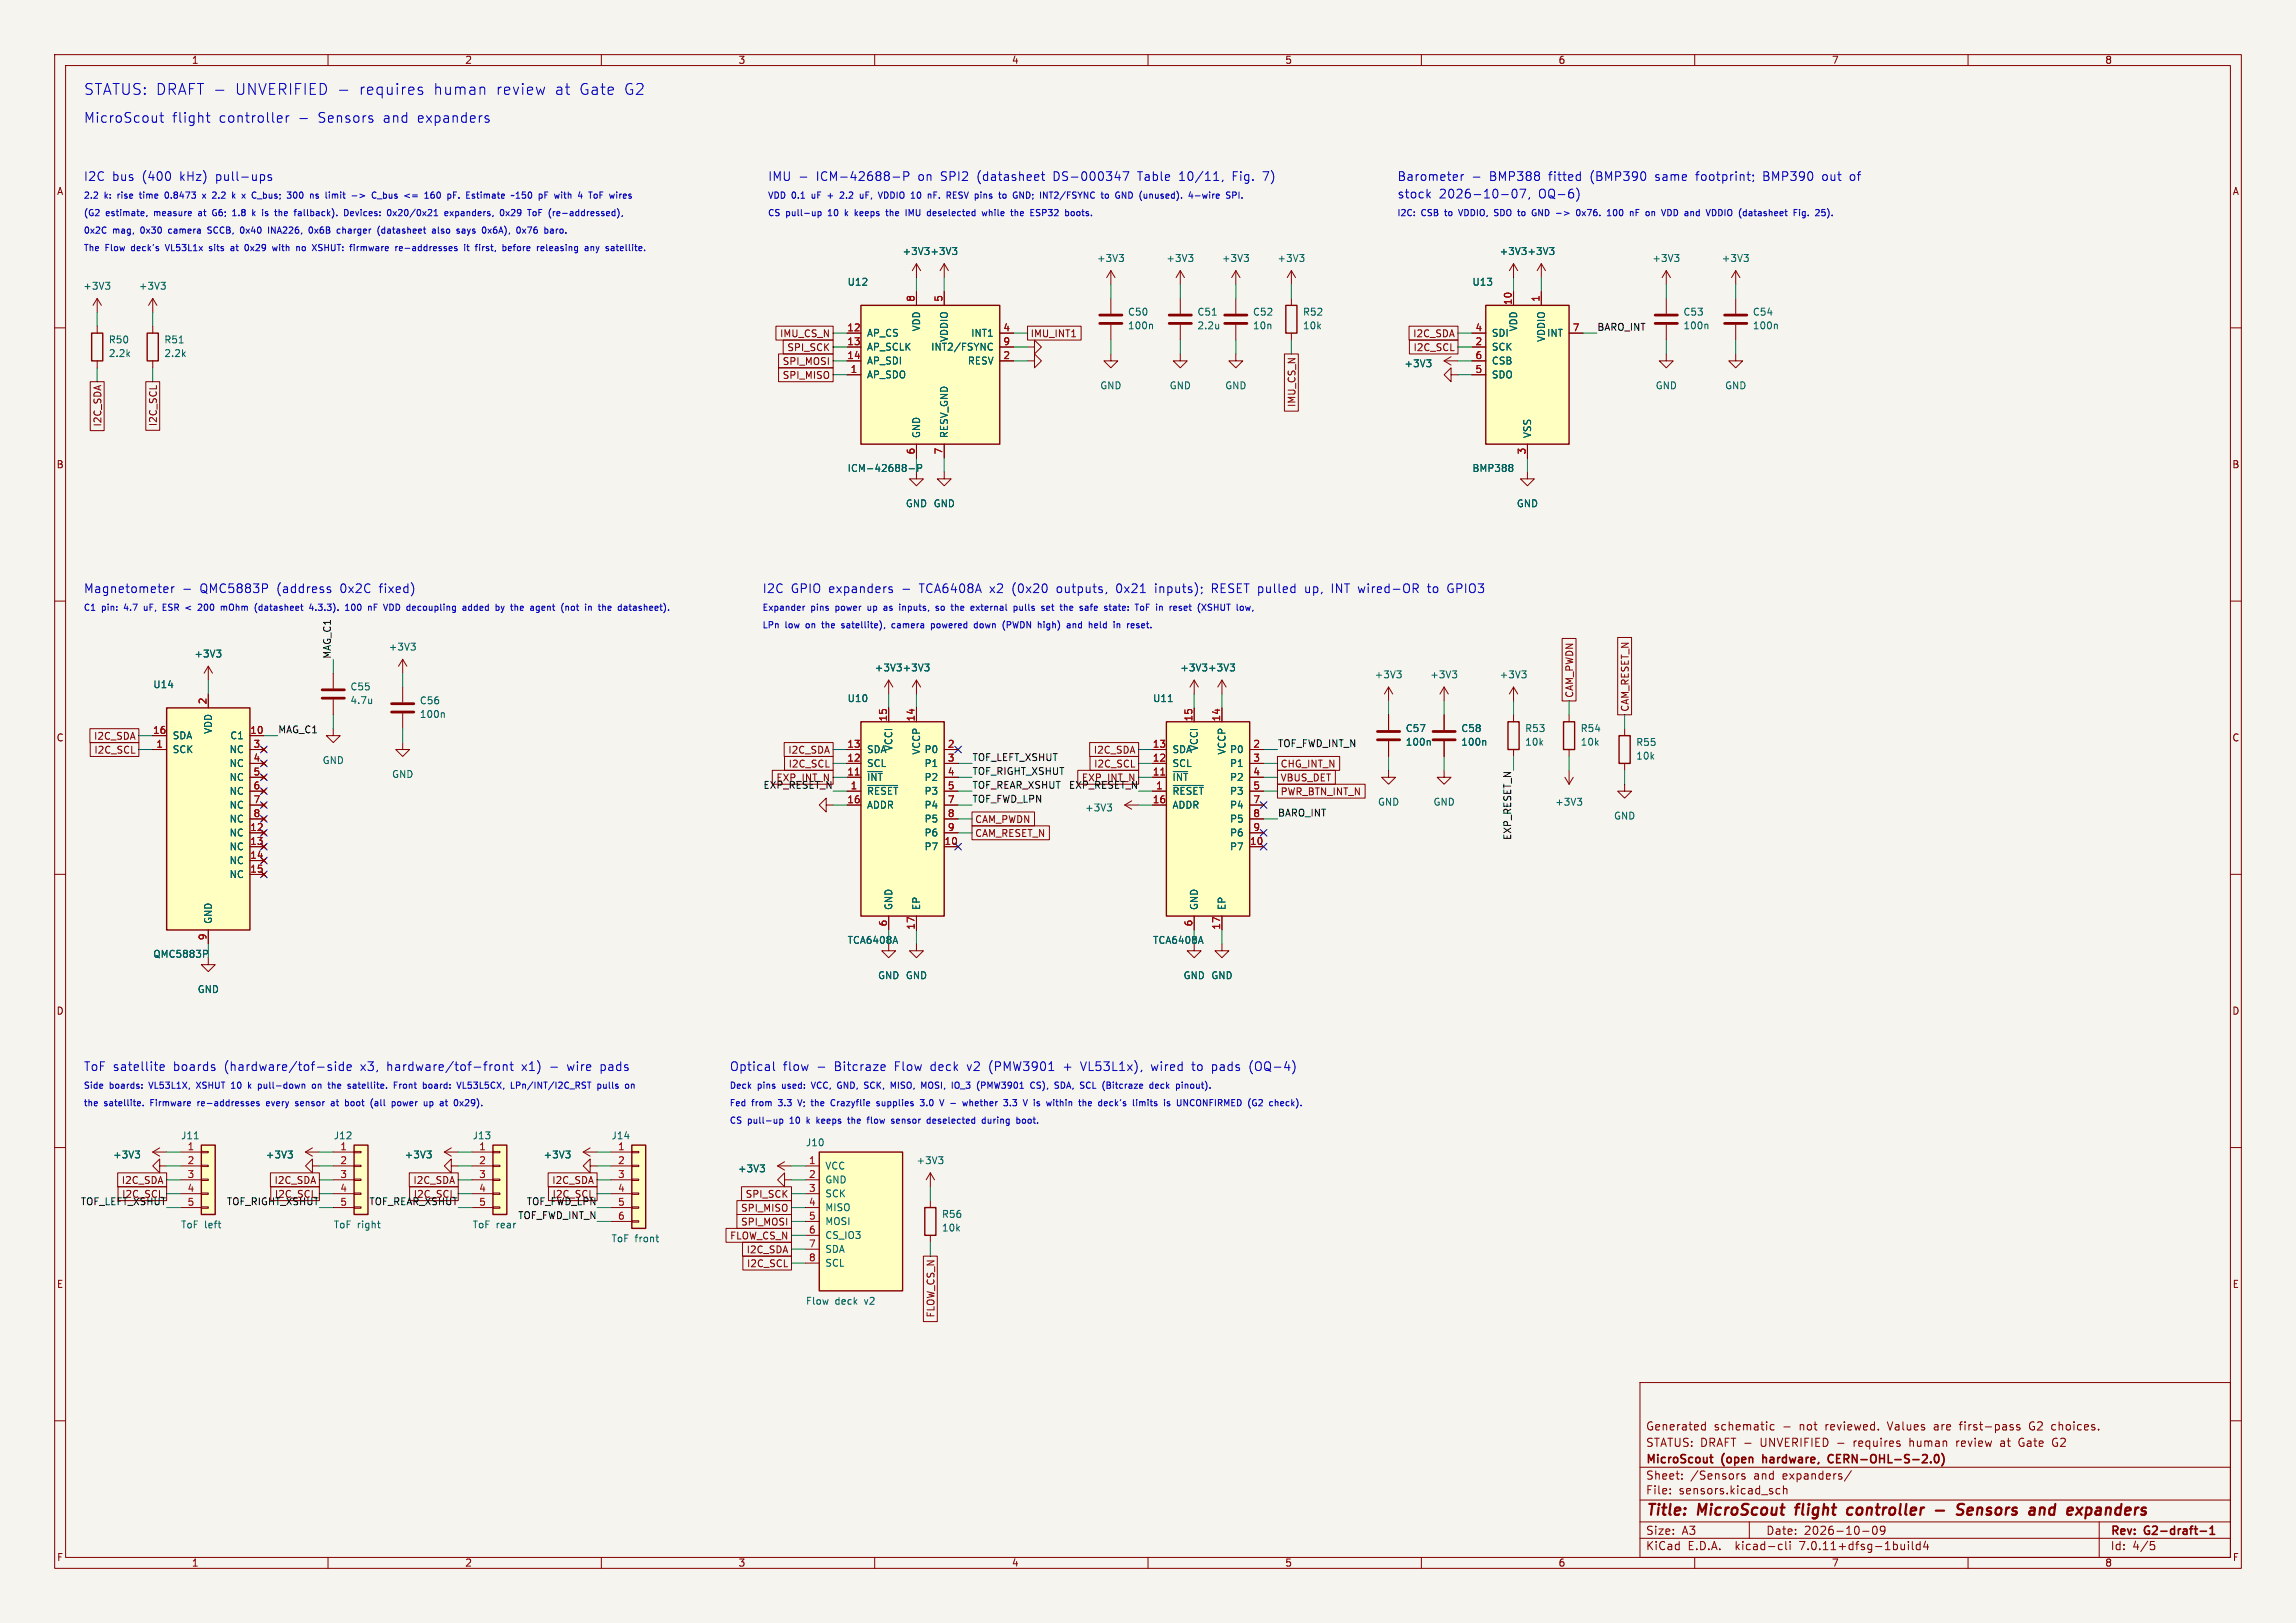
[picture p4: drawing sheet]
<svg xmlns="http://www.w3.org/2000/svg" width="420mm" height="297mm" viewBox="0 0 420 297" stroke-linecap="round" stroke-linejoin="round" font-family="sans-serif">
<defs><g id="words">
<g font-size="2.8" fill="#0000c2">
<text x="15.2" y="17.5">STATUS: DRAFT -</text>
<text x="43" y="17.5">UNVERIFIED -</text>
<text x="65.8" y="17.5">requires</text>
<text x="79.5" y="17.5">human</text>
<text x="91" y="17.5">review</text>
<text x="101.8" y="17.5">at</text>
<text x="106.3" y="17.5">Gate</text>
<text x="114.6" y="17.5">G2</text>
</g>
<g font-size="2.8" fill="#840000">
<text x="301" y="277.9">Title:</text>
<text x="310.6" y="277.9">MicroScout</text>
<text x="329.4" y="277.9">flight</text>
<text x="339.6" y="277.9">controller</text>
<text x="356.5" y="277.9">-</text>
<text x="361.3" y="277.9">Sensors</text>
<text x="375.3" y="277.9">and</text>
<text x="383.1" y="277.9">expanders</text>
</g>
<g font-size="2.5" fill="#0000c2">
<text x="15.2" y="22.6">MicroScout</text>
<text x="31.5" y="22.6">flight</text>
<text x="40" y="22.6">controller</text>
<text x="58.3" y="22.6">Sensors</text>
<text x="70.3" y="22.6">and</text>
<text x="76.7" y="22.6">expanders</text>
</g>
<g font-size="2.2" fill="#0000c2">
<text x="15.2" y="33.2">I2C</text>
<text x="20.5" y="33.2">bus</text>
<text x="26" y="33.2">(400</text>
<text x="33" y="33.2">kHz)</text>
<text x="39.7" y="33.2">pull-ups</text>
<text x="140.4" y="33.2">IMU -</text>
<text x="149.4" y="33.2">ICM-42688-P</text>
<text x="168.1" y="33.2">on</text>
<text x="172.3" y="33.2">SPI2</text>
<text x="179.1" y="33.2">(datasheet</text>
<text x="193.2" y="33.2">DS-000347</text>
<text x="208.8" y="33.2">Table</text>
<text x="216.5" y="33.2">10/11,</text>
<text x="226.4" y="33.2">Fig.</text>
<text x="232.1" y="33.2">7)</text>
<text x="255.5" y="33.2">Barometer</text>
<text x="272.5" y="33.2">BMP388</text>
<text x="283.4" y="33.2">fitted</text>
<text x="291.1" y="33.2">(BMP390</text>
<text x="303.1" y="33.2">same</text>
<text x="310.8" y="33.2">footprint;</text>
<text x="323.2" y="33.2">BMP390</text>
<text x="334.1" y="33.2">out</text>
<text x="339.3" y="33.2">of</text>
<text x="255.5" y="36.4">stock</text>
<text x="263.2" y="36.4">2026-10-07,</text>
<text x="281.5" y="36.4">OQ-6)</text>
<text x="15.2" y="108.7">Magnetometer</text>
<text x="36.6" y="108.7">QMC5883P</text>
<text x="50.8" y="108.7">(address</text>
<text x="62.5" y="108.7">0x2C</text>
<text x="69.8" y="108.7">fixed)</text>
<text x="139.4" y="108.7">I2C</text>
<text x="144.6" y="108.7">GPIO expanders</text>
<text x="165.1" y="108.7">-</text>
<text x="168.4" y="108.7">TCA6408A</text>
<text x="181.5" y="108.7">x2</text>
<text x="185.6" y="108.7">(0x20</text>
<text x="193.9" y="108.7">outputs,</text>
<text x="205" y="108.7">0x21</text>
<text x="212.2" y="108.7">inputs);</text>
<text x="222.7" y="108.7">RESET pulled</text>
<text x="240" y="108.7">up,</text>
<text x="245" y="108.7">INT wired-OR</text>
<text x="262.9" y="108.7">to</text>
<text x="266.6" y="108.7">GPIO3</text>
<text x="15.2" y="196.1">ToF satellite</text>
<text x="31.7" y="196.1">boards</text>
<text x="41.2" y="196.1">(hardware/tof-side</text>
<text x="66.2" y="196.1">x3,</text>
<text x="71.2" y="196.1">hardware/tof-front</text>
<text x="96" y="196.1">x1)</text>
<text x="101.2" y="196.1">-</text>
<text x="104.6" y="196.1">wire</text>
<text x="110.7" y="196.1">pads</text>
<text x="133.4" y="196.1">Optical</text>
<text x="143.2" y="196.1">flow</text>
<text x="152.8" y="196.1">Bitcraze</text>
<text x="163.9" y="196.1">Flow</text>
<text x="170.6" y="196.1">deck</text>
<text x="177.4" y="196.1">v2</text>
<text x="181.5" y="196.1">(PMW3901</text>
<text x="195.3" y="196.1">+</text>
<text x="198.6" y="196.1">VL53L1x),</text>
<text x="211.6" y="196.1">wired</text>
<text x="219.3" y="196.1">to</text>
<text x="223" y="196.1">pads</text>
<text x="230" y="196.1">(OQ-4)</text>
</g>
<g font-size="2.1" fill="#840000">
<text x="301" y="262">Generated</text>
<text x="313.5" y="262">schematic</text>
<text x="326.2" y="262">-</text>
<text x="329.3" y="262">not</text>
<text x="334.2" y="262">reviewed.</text>
<text x="345.8" y="262">Values</text>
<text x="354.4" y="262">are</text>
<text x="359.2" y="262">first-pass</text>
<text x="372.1" y="262">G2 choices.</text>
<text x="301" y="268.2">MicroScout</text>
<text x="301" y="265">STATUS: DRAFT -</text>
<text x="315" y="268.2">(open</text>
<text x="322.2" y="265">UNVERIFIED</text>
<text x="323.1" y="268.2">hardware,</text>
<text x="335.7" y="268.2">CERN-OHL-S-2.0)</text>
<text x="336.3" y="265">-</text>
<text x="339.5" y="265">requires</text>
<text x="349.9" y="265">human</text>
<text x="358.6" y="265">review</text>
<text x="366.8" y="265">at</text>
<text x="370.3" y="265">Gate</text>
<text x="376.6" y="265">G2</text>
<text x="301" y="273.7">File:</text>
<text x="301" y="271">Sheet:</text>
<text x="307.1" y="273.7">sensors.kicad_sch</text>
<text x="309.2" y="271">/Sensors</text>
<text x="320.9" y="271">and</text>
<text x="326.2" y="271">expanders/</text>
<text x="301" y="281.1">Size:</text>
<text x="307.6" y="281.1">A3</text>
<text x="323" y="281.1">Date:</text>
<text x="330" y="281.1">2026-10-09</text>
<text x="386" y="281.3">Rev:</text>
<text x="392.4" y="281.3">G2-draft-1</text>
<text x="301" y="283.9">KiCad</text>
<text x="308.7" y="283.9">E.D.A.</text>
<text x="317.6" y="283.9">kicad-cli</text>
<text x="329.5" y="283.9">7.0.11+dfsg-1build4</text>
<text x="386" y="283.9">Id:</text>
<text x="390.1" y="283.9">4/5</text>
</g>
<g font-size="1.8" fill="#840000">
<text x="35" y="11.9">1</text>
<text x="85" y="11.9">2</text>
<text x="135" y="11.9">3</text>
<text x="185" y="11.9">4</text>
<text x="235" y="11.9">5</text>
<text x="285" y="11.9">6</text>
<text x="335" y="11.9">7</text>
<text x="385" y="11.9">8</text>
<text x="10.3" y="35.9">A</text>
<text x="408.3" y="35.9">A</text>
<text x="142.6" y="61.9">IMU_CS_N</text>
<text x="143.9" y="64.5">SPI_SCK</text>
<text x="188.4" y="61.9">IMU_INT1</text>
<text x="258.4" y="61.9">I2C_SDA</text>
<text x="258.5" y="64.5">I2C_SCL</text>
<text x="143.1" y="67">SPI_MOSI</text>
<text x="143.1" y="69.5">SPI_MISO</text>
<text x="237.2" y="74.6" transform="rotate(-90 237.2 74.6)">IMU_CS_N</text>
<text x="18.7" y="78.1" transform="rotate(-90 18.7 78.1)">I2C_SDA</text>
<text x="28.9" y="78.1" transform="rotate(-90 28.9 78.1)">I2C_SCL</text>
<text x="10.3" y="85.9">B</text>
<text x="408.2" y="85.9">B</text>
<text x="288" y="127.8" transform="rotate(-90 288 127.8)">CAM_PWDN</text>
<text x="298.1" y="130.3" transform="rotate(-90 298.1 130.3)">CAM_RESET_N</text>
<text x="10.3" y="135.9">C</text>
<text x="17.1" y="135.6">I2C_SDA</text>
<text x="408.2" y="135.9">C</text>
<text x="17.2" y="138.1">I2C_SCL</text>
<text x="144.1" y="138.1">I2C_SDA</text>
<text x="144.2" y="140.7">I2C_SCL</text>
<text x="200" y="138.1">I2C_SDA</text>
<text x="200" y="140.7">I2C_SCL</text>
<text x="234.2" y="140.7">CHG_INT_N</text>
<text x="234.2" y="143.2">VBUS_DET</text>
<text x="234.2" y="145.7">PWR_BTN_INT_N</text>
<text x="178.3" y="153.4">CAM_RESET_N</text>
<text x="178.3" y="150.8">CAM_PWDN</text>
<text x="10.3" y="185.9">D</text>
<text x="408.2" y="185.9">D</text>
<text x="22.2" y="216.9">I2C_SDA</text>
<text x="50.1" y="216.9">I2C_SDA</text>
<text x="75.5" y="216.9">I2C_SDA</text>
<text x="100.9" y="216.9">I2C_SDA</text>
<text x="135.5" y="221.9">SPI_MISO</text>
<text x="136.3" y="219.4">SPI_SCK</text>
<text x="133.5" y="227">FLOW_CS_N</text>
<text x="135.5" y="224.5">SPI_MOSI</text>
<text x="136.5" y="229.6">I2C_SDA</text>
<text x="136.5" y="232.1">I2C_SCL</text>
<text x="10.3" y="235.9">E</text>
<text x="408.3" y="235.9">E</text>
<text x="171.1" y="241.2" transform="rotate(-90 171.1 241.2)">FLOW_CS_N</text>
<text x="10.3" y="285.9">F</text>
<text x="35" y="286.9">1</text>
<text x="85" y="286.9">2</text>
<text x="135" y="286.9">3</text>
<text x="185" y="286.9">4</text>
<text x="235" y="286.9">5</text>
<text x="285" y="286.9">6</text>
<text x="335" y="286.9">7</text>
<text x="385" y="286.9">8</text>
<text x="408.3" y="285.9">F</text>
</g>
<g font-size="1.8" fill="#006464">
<text x="165" y="46.9">+3V3 +3V3</text>
<text x="274.2" y="46.9">+3V3 +3V3</text>
<text x="15.1" y="53.2">+3V3</text>
<text x="25.3" y="53.2">+3V3</text>
<text x="154.9" y="52.5">U12</text>
<text x="200.6" y="48.1">+3V3</text>
<text x="213.3" y="48.1">+3V3</text>
<text x="223.4" y="48.1">+3V3</text>
<text x="233.6" y="48.1">+3V3</text>
<text x="269.3" y="52.5">U13</text>
<text x="302.2" y="48.1">+3V3</text>
<text x="314.9" y="48.1">+3V3</text>
<text x="206.2" y="58">C50</text>
<text x="218.9" y="58">C51</text>
<text x="229.1" y="58">C52</text>
<text x="238.2" y="58">R52</text>
<text x="307.8" y="58">C53</text>
<text x="320.5" y="58">C54</text>
<text x="19.8" y="65.5">2.2k</text>
<text x="19.8" y="63">R50</text>
<text x="30" y="65.5">2.2k</text>
<text x="30" y="63">R51</text>
<text x="158.5" y="61.8">AP_CS</text>
<text x="158.5" y="64.4">AP_SCLK</text>
<text x="168.5" y="60.7" transform="rotate(-90 168.5 60.7)">VDD</text>
<text x="170.2" y="64.4">INT2/FSYNC</text>
<text x="173.6" y="62.7" transform="rotate(-90 173.6 62.7)">VDDIO</text>
<text x="177.5" y="61.8">INT1</text>
<text x="206.2" y="60.5">100n</text>
<text x="218.9" y="60.5">2.2u</text>
<text x="229.1" y="60.5">10n</text>
<text x="238.2" y="60.5">10k</text>
<text x="272.8" y="64.4">SCK</text>
<text x="272.8" y="61.8">SDI</text>
<text x="277.7" y="60.7" transform="rotate(-90 277.7 60.7)">VDD</text>
<text x="282.8" y="62.7" transform="rotate(-90 282.8 62.7)">VDDIO</text>
<text x="282.9" y="61.8">INT</text>
<text x="307.8" y="60.5">100n</text>
<text x="320.5" y="60.5">100n</text>
<text x="158.5" y="69.4">AP_SDO</text>
<text x="158.5" y="66.9">AP_SDI</text>
<text x="176.9" y="66.9">RESV</text>
<text x="201.2" y="71.4">GND</text>
<text x="213.9" y="71.4">GND</text>
<text x="224" y="71.4">GND</text>
<text x="256.8" y="67.4">+3V3</text>
<text x="272.8" y="69.4">SDO</text>
<text x="272.8" y="66.9">CSB</text>
<text x="302.8" y="71.4">GND</text>
<text x="315.5" y="71.4">GND</text>
<text x="168.5" y="80.3" transform="rotate(-90 168.5 80.3)">GND</text>
<text x="173.6" y="80.3" transform="rotate(-90 173.6 80.3)">RESV_GND</text>
<text x="280.3" y="80.3" transform="rotate(-90 280.3 80.3)">VSS</text>
<text x="154.9" y="86.6">ICM-42688-P</text>
<text x="269.3" y="86.6">BMP388</text>
<text x="165.6" y="93">GND GND</text>
<text x="277.4" y="93">GND</text>
<text x="71" y="119.3">+3V3</text>
<text x="35.5" y="120.5">+3V3</text>
<text x="159.9" y="123.1">+3V3 +3V3</text>
<text x="215.8" y="123.1">+3V3 +3V3</text>
<text x="251.4" y="124.3">+3V3</text>
<text x="261.5" y="124.3">+3V3</text>
<text x="274.2" y="124.3">+3V3</text>
<text x="27.9" y="126.1">U14</text>
<text x="64" y="126.5">C55</text>
<text x="64" y="129">4.7u</text>
<text x="76.7" y="131.6">100n</text>
<text x="76.7" y="129.1">C56</text>
<text x="154.9" y="128.7">U10</text>
<text x="210.8" y="128.7">U11</text>
<text x="31.5" y="135.5">SDA</text>
<text x="39" y="134.4" transform="rotate(-90 39 134.4)">VDD</text>
<text x="42" y="135.5">C1</text>
<text x="163.4" y="137.5" transform="rotate(-90 163.4 137.5)">VCCI</text>
<text x="219.3" y="137.5" transform="rotate(-90 219.3 137.5)">VCCI</text>
<text x="257" y="134.2">C57</text>
<text x="257" y="136.7">100n</text>
<text x="267.2" y="134.2">C58</text>
<text x="267.2" y="136.7">100n</text>
<text x="278.9" y="134.2">R53</text>
<text x="278.9" y="136.7">10k</text>
<text x="289" y="134.2">R54</text>
<text x="289" y="136.7">10k</text>
<text x="299.2" y="136.7">R55</text>
<text x="31.5" y="138">SCK</text>
<text x="41.9" y="138">NC</text>
<text x="41.9" y="140.6">NC</text>
<text x="41.9" y="143.1">NC</text>
<text x="58.9" y="140">GND</text>
<text x="71.6" y="142.6">GND</text>
<text x="158.5" y="143.1">~{INT}</text>
<text x="158.5" y="140.6">SCL</text>
<text x="158.5" y="138">SDA</text>
<text x="168.5" y="138.2" transform="rotate(-90 168.5 138.2)">VCCP</text>
<text x="169" y="138">P0</text>
<text x="169" y="140.6">P1</text>
<text x="169" y="143.1">P2</text>
<text x="214.4" y="143.1">~{INT}</text>
<text x="214.4" y="140.6">SCL</text>
<text x="214.4" y="138">SDA</text>
<text x="224.4" y="138.2" transform="rotate(-90 224.4 138.2)">VCCP</text>
<text x="224.9" y="138">P0</text>
<text x="224.9" y="140.6">P1</text>
<text x="224.9" y="143.1">P2</text>
<text x="299.2" y="139.2">10k</text>
<text x="41.9" y="145.6">NC</text>
<text x="41.9" y="148.2">NC</text>
<text x="158.5" y="145.6">~{RESET}</text>
<text x="158.5" y="148.2">ADDR</text>
<text x="169" y="145.6">P3</text>
<text x="169" y="148.2">P4</text>
<text x="198.4" y="148.7">+3V3</text>
<text x="214.4" y="145.6">~{RESET}</text>
<text x="214.4" y="148.2">ADDR</text>
<text x="224.9" y="145.6">P3</text>
<text x="224.9" y="148.2">P4</text>
<text x="252" y="147.6">GND</text>
<text x="262.1" y="147.6">GND</text>
<text x="284.4" y="147.6">+3V3</text>
<text x="41.9" y="153.3">NC</text>
<text x="41.9" y="155.8">NC</text>
<text x="41.9" y="150.7">NC</text>
<text x="169" y="155.8">P7</text>
<text x="169" y="150.7">P5</text>
<text x="169" y="153.3">P6</text>
<text x="224.9" y="155.8">P7</text>
<text x="224.9" y="150.7">P5</text>
<text x="224.9" y="153.3">P6</text>
<text x="295.1" y="150.2">GND</text>
<text x="41.9" y="158.3">NC</text>
<text x="41.9" y="160.9">NC</text>
<text x="163.4" y="166.6" transform="rotate(-90 163.4 166.6)">GND</text>
<text x="168.5" y="166.6" transform="rotate(-90 168.5 166.6)">EP</text>
<text x="219.3" y="166.6" transform="rotate(-90 219.3 166.6)">GND</text>
<text x="224.4" y="166.6" transform="rotate(-90 224.4 166.6)">EP</text>
<text x="39" y="169.2" transform="rotate(-90 39 169.2)">GND</text>
<text x="154.9" y="172.9">TCA6408A</text>
<text x="210.8" y="172.9">TCA6408A</text>
<text x="27.9" y="175.5">QMC5883P</text>
<text x="160.5" y="179.4">GND GND</text>
<text x="216.4" y="179.4">GND GND</text>
<text x="36.1" y="181.9">GND</text>
<text x="33" y="208.7">J11</text>
<text x="61" y="208.7">J12</text>
<text x="86.4" y="208.7">J13</text>
<text x="111.8" y="208.7">J14</text>
<text x="147.3" y="210">J10</text>
<text x="20.6" y="212.2">+3V3</text>
<text x="48.5" y="212.2">+3V3</text>
<text x="73.9" y="212.2">+3V3</text>
<text x="99.3" y="212.2">+3V3</text>
<text x="134.9" y="214.7">+3V3</text>
<text x="150.9" y="214.2">VCC</text>
<text x="167.5" y="213.2">+3V3</text>
<text x="150.9" y="216.8">GND</text>
<text x="150.9" y="219.3">SCK</text>
<text x="150.9" y="221.8">MISO</text>
<text x="33" y="225">ToF left</text>
<text x="61" y="225">ToF right</text>
<text x="86.4" y="225">ToF rear</text>
<text x="111.8" y="227.5">ToF front</text>
<text x="150.9" y="224.4">MOSI</text>
<text x="150.9" y="226.9">CS_IO3</text>
<text x="172.2" y="225.6">10k</text>
<text x="172.2" y="223.1">R56</text>
<text x="150.9" y="229.5">SDA</text>
<text x="150.9" y="232">SCL</text>
<text x="147.3" y="239">Flow</text>
<text x="152.7" y="239">deck</text>
<text x="158.3" y="239">v2</text>
</g>
<g font-size="1.8" fill="#a90000">
<text x="167.4" y="55.3" transform="rotate(-90 167.4 55.3)">8</text>
<text x="172.5" y="55.3" transform="rotate(-90 172.5 55.3)">5</text>
<text x="276.6" y="55.9" transform="rotate(-90 276.6 55.9)">10</text>
<text x="281.7" y="55.3" transform="rotate(-90 281.7 55.3)">1</text>
<text x="154.9" y="60.7">12</text>
<text x="154.9" y="63.2">13</text>
<text x="154.9" y="65.8">14</text>
<text x="183.4" y="65.8">2</text>
<text x="183.4" y="60.7">4</text>
<text x="183.4" y="63.2">9</text>
<text x="269.8" y="63.2">2</text>
<text x="269.8" y="60.7">4</text>
<text x="269.8" y="65.8">6</text>
<text x="287.6" y="60.7">7</text>
<text x="155.5" y="68.3">1</text>
<text x="269.8" y="68.3">5</text>
<text x="167.4" y="83.3" transform="rotate(-90 167.4 83.3)">6</text>
<text x="172.5" y="83.3" transform="rotate(-90 172.5 83.3)">7</text>
<text x="279.1" y="83.3" transform="rotate(-90 279.1 83.3)">3</text>
<text x="37.8" y="129" transform="rotate(-90 37.8 129)">2</text>
<text x="27.9" y="134.4">16</text>
<text x="28.5" y="136.9">1</text>
<text x="45.7" y="134.4">10</text>
<text x="46.3" y="136.9">3</text>
<text x="154.9" y="136.9">13</text>
<text x="162.3" y="132.1" transform="rotate(-90 162.3 132.1)">15</text>
<text x="167.4" y="132.1" transform="rotate(-90 167.4 132.1)">14</text>
<text x="173.3" y="136.9">2</text>
<text x="210.8" y="136.9">13</text>
<text x="218.2" y="132.1" transform="rotate(-90 218.2 132.1)">15</text>
<text x="223.3" y="132.1" transform="rotate(-90 223.3 132.1)">14</text>
<text x="229.2" y="136.9">2</text>
<text x="46.3" y="139.4">4</text>
<text x="46.3" y="142">5</text>
<text x="154.9" y="142">11</text>
<text x="154.9" y="139.4">12</text>
<text x="173.3" y="139.4">3</text>
<text x="173.3" y="142">4</text>
<text x="210.8" y="142">11</text>
<text x="210.8" y="139.4">12</text>
<text x="229.2" y="139.4">3</text>
<text x="229.2" y="142">4</text>
<text x="46.3" y="144.5">6</text>
<text x="46.3" y="147.1">7</text>
<text x="46.3" y="149.6">8</text>
<text x="154.9" y="147.1">16</text>
<text x="155.5" y="144.5">1</text>
<text x="173.3" y="144.5">5</text>
<text x="173.3" y="147.1">7</text>
<text x="173.3" y="149.6">8</text>
<text x="210.8" y="147.1">16</text>
<text x="211.4" y="144.5">1</text>
<text x="229.2" y="144.5">5</text>
<text x="229.2" y="147.1">7</text>
<text x="229.2" y="149.6">8</text>
<text x="45.7" y="152.1">12</text>
<text x="45.7" y="154.7">13</text>
<text x="172.7" y="154.7">10</text>
<text x="173.3" y="152.1">9</text>
<text x="228.6" y="154.7">10</text>
<text x="229.2" y="152.1">9</text>
<text x="45.7" y="157.2">14</text>
<text x="45.7" y="159.8">15</text>
<text x="37.8" y="172.2" transform="rotate(-90 37.8 172.2)">9</text>
<text x="162.3" y="169.6" transform="rotate(-90 162.3 169.6)">6</text>
<text x="167.4" y="170.2" transform="rotate(-90 167.4 170.2)">17</text>
<text x="218.2" y="169.6" transform="rotate(-90 218.2 169.6)">6</text>
<text x="223.3" y="170.2" transform="rotate(-90 223.3 170.2)">17</text>
<text x="34.2" y="210.6">1</text>
<text x="34.2" y="213.1">2</text>
<text x="34.2" y="215.6">3</text>
<text x="62.2" y="210.6">1</text>
<text x="62.2" y="213.1">2</text>
<text x="62.2" y="215.6">3</text>
<text x="87.6" y="210.6">1</text>
<text x="87.6" y="213.1">2</text>
<text x="87.6" y="215.6">3</text>
<text x="113" y="210.6">1</text>
<text x="113" y="213.1">2</text>
<text x="113" y="215.6">3</text>
<text x="147.9" y="213.1">1</text>
<text x="147.9" y="215.6">2</text>
<text x="34.2" y="218.2">4</text>
<text x="34.2" y="220.7">5</text>
<text x="62.2" y="218.2">4</text>
<text x="62.2" y="220.7">5</text>
<text x="87.6" y="218.2">4</text>
<text x="87.6" y="220.7">5</text>
<text x="113" y="218.2">4</text>
<text x="113" y="220.7">5</text>
<text x="147.9" y="218.2">3</text>
<text x="147.9" y="220.7">4</text>
<text x="113" y="223.3">6</text>
<text x="147.9" y="223.3">5</text>
<text x="147.9" y="225.8">6</text>
<text x="147.9" y="228.3">7</text>
<text x="147.9" y="230.9">8</text>
</g>
<g font-size="1.8" fill="#0f0f0f">
<text x="292.1" y="60.6">BARO_INT</text>
<text x="60.6" y="120.7" transform="rotate(-90 60.6 120.7)">MAG_C1</text>
<text x="50.8" y="134.3">MAG_C1</text>
<text x="233.7" y="136.8">TOF_FWD_INT_N</text>
<text x="141.9" y="143.2">EXP_INT_N</text>
<text x="177.8" y="139.4">TOF_LEFT_XSHUT</text>
<text x="177.8" y="141.9">TOF_RIGHT_XSHUT</text>
<text x="197.8" y="143.2">EXP_INT_N</text>
<text x="139.6" y="144.4">EXP_RESET_N</text>
<text x="177.8" y="144.4">TOF_REAR_XSHUT EXP_RESET_N</text>
<text x="177.8" y="147">TOF_FWD_LPN</text>
<text x="233.7" y="149.5">BARO_INT</text>
<text x="276.5" y="153.8" transform="rotate(-90 276.5 153.8)">EXP_RESET_N</text>
<text x="14.7" y="220.6">TOF_LEFT_XSHUT</text>
<text x="22.2" y="219.4">I2C_SCL</text>
<text x="41.4" y="220.6">TOF_RIGHT_XSHUT</text>
<text x="50.2" y="219.4">I2C_SCL</text>
<text x="67.5" y="220.6">TOF_REAR_XSHUT</text>
<text x="75.6" y="219.4">I2C_SCL</text>
<text x="96.3" y="220.6">TOF_FWD_LPN</text>
<text x="101" y="219.4">I2C_SCL</text>
<text x="94.7" y="223.2">TOF_FWD_INT_N</text>
</g>
<g font-size="1.6" fill="#0000c2">
<text x="15.2" y="36.4">2.2</text>
<text x="15.2" y="39.6">(G2</text>
<text x="19.1" y="36.4">k:</text>
<text x="19.4" y="39.6">estimate,</text>
<text x="21.7" y="36.4">rise</text>
<text x="25.9" y="36.4">time</text>
<text x="28.3" y="39.6">measure</text>
<text x="30.8" y="36.4">0.8473</text>
<text x="36.7" y="39.6">at</text>
<text x="37.9" y="36.4">x</text>
<text x="39.5" y="39.6">G6;</text>
<text x="39.9" y="36.4">2.2</text>
<text x="43.4" y="39.6">1.8</text>
<text x="43.8" y="36.4">k</text>
<text x="45.8" y="36.4">x</text>
<text x="47.2" y="39.6">k</text>
<text x="47.8" y="36.4">C_bus;</text>
<text x="49.2" y="39.6">is</text>
<text x="51.8" y="39.6">the</text>
<text x="54.5" y="36.4">300</text>
<text x="55.6" y="39.6">fallback).</text>
<text x="58.9" y="36.4">ns</text>
<text x="62" y="36.4">limit</text>
<text x="64.9" y="39.6">Devices:</text>
<text x="67" y="36.4">-&gt;</text>
<text x="70.9" y="36.4">C_bus</text>
<text x="73" y="39.6">0x20/0x21</text>
<text x="77.1" y="36.4">&lt;=</text>
<text x="81" y="36.4">160</text>
<text x="83.8" y="39.6">expanders,</text>
<text x="85.4" y="36.4">pF.</text>
<text x="89.1" y="36.4">Estimate</text>
<text x="94.1" y="39.6">0x29</text>
<text x="97.6" y="36.4">~150</text>
<text x="99.5" y="39.6">ToF</text>
<text x="102.8" y="36.4">pF</text>
<text x="103.5" y="39.6">(re-addressed),</text>
<text x="105.9" y="36.4">with</text>
<text x="110.5" y="36.4">4</text>
<text x="112.7" y="36.4">ToF</text>
<text x="140.4" y="39.6">CS</text>
<text x="140.4" y="36.4">VDD 0.1</text>
<text x="143.7" y="39.6">pull-up</text>
<text x="148.6" y="36.4">uF</text>
<text x="151.6" y="39.6">10</text>
<text x="151.8" y="36.4">+</text>
<text x="154.3" y="36.4">2.2</text>
<text x="154.9" y="39.6">k</text>
<text x="157" y="39.6">keeps</text>
<text x="158.1" y="36.4">uF,</text>
<text x="161.8" y="36.4">VDDIO 10</text>
<text x="162.9" y="39.6">the</text>
<text x="166.7" y="39.6">IMU</text>
<text x="170.9" y="39.6">deselected</text>
<text x="171.2" y="36.4">nF.</text>
<text x="174.9" y="36.4">RESV pins</text>
<text x="181.2" y="39.6">while</text>
<text x="185" y="36.4">to</text>
<text x="186.7" y="39.6">the</text>
<text x="187.8" y="36.4">GND;</text>
<text x="190.5" y="39.6">ESP32</text>
<text x="192.9" y="36.4">INT2/FSYNC</text>
<text x="197.1" y="39.6">boots.</text>
<text x="204.4" y="36.4">to</text>
<text x="207.2" y="36.4">GND (unused).</text>
<text x="221" y="36.4">4-wire</text>
<text x="255.5" y="39.6">I2C:</text>
<text x="260" y="39.6">CSB</text>
<text x="264.5" y="39.6">to</text>
<text x="267.3" y="39.6">VDDIO,</text>
<text x="274" y="39.6">SDO to</text>
<text x="281.3" y="39.6">GND -&gt;</text>
<text x="289.9" y="39.6">0x76.</text>
<text x="295.7" y="39.6">100</text>
<text x="300.1" y="39.6">nF</text>
<text x="303.3" y="39.6">on</text>
<text x="306.4" y="39.6">VDD and</text>
<text x="315.1" y="39.6">VDDIO (datasheet</text>
<text x="331.4" y="39.6">Fig.</text>
<text x="15.2" y="42.8">0x2C</text>
<text x="15.2" y="46">The</text>
<text x="19.2" y="46">Flow</text>
<text x="20.6" y="42.8">mag,</text>
<text x="24.2" y="46">deck's</text>
<text x="25.9" y="42.8">0x30</text>
<text x="30.7" y="46">VL53L1x</text>
<text x="31.2" y="42.8">camera</text>
<text x="38.6" y="42.8">SCCB,</text>
<text x="38.9" y="46">sits</text>
<text x="43" y="46">at</text>
<text x="44.8" y="42.8">0x40</text>
<text x="45.8" y="46">0x29</text>
<text x="50.1" y="42.8">INA226,</text>
<text x="51.2" y="46">with</text>
<text x="55.7" y="46">no</text>
<text x="57.8" y="42.8">0x6B</text>
<text x="58.9" y="46">XSHUT:</text>
<text x="63.2" y="42.8">charger</text>
<text x="66" y="46">firmware</text>
<text x="70.8" y="42.8">(datasheet</text>
<text x="74.5" y="46">re-addresses</text>
<text x="81" y="42.8">also</text>
<text x="85.8" y="42.8">says</text>
<text x="87.4" y="46">it</text>
<text x="89.7" y="46">first,</text>
<text x="90.6" y="42.8">0x6A),</text>
<text x="94.8" y="46">before</text>
<text x="97.2" y="42.8">0x76</text>
<text x="101.3" y="46">releasing</text>
<text x="102.5" y="42.8">baro.</text>
<text x="110.3" y="46">any</text>
<text x="114.4" y="46">satellite.</text>
<text x="15.2" y="111.8">C1</text>
<text x="18.6" y="111.8">pin:</text>
<text x="22.9" y="111.8">4.7</text>
<text x="26.7" y="111.8">uF,</text>
<text x="30.4" y="111.8">ESR &lt;</text>
<text x="37.3" y="111.8">200</text>
<text x="41.7" y="111.8">mOhm</text>
<text x="48.1" y="111.8">(datasheet</text>
<text x="58.4" y="111.8">4.3.3).</text>
<text x="65.2" y="111.8">100</text>
<text x="69.5" y="111.8">nF</text>
<text x="72.7" y="111.8">VDD decoupling</text>
<text x="87.5" y="111.8">added</text>
<text x="93.8" y="111.8">by</text>
<text x="96.8" y="111.8">the</text>
<text x="100.6" y="111.8">agent</text>
<text x="106.5" y="111.8">(not</text>
<text x="111.1" y="111.8">in</text>
<text x="113.8" y="111.8">the</text>
<text x="117.5" y="111.8">datasheet).</text>
<text x="139.4" y="111.8">Expander</text>
<text x="148.3" y="111.8">pins</text>
<text x="153" y="111.8">power</text>
<text x="159.1" y="111.8">up</text>
<text x="162.3" y="111.8">as</text>
<text x="165.3" y="111.8">inputs,</text>
<text x="172.3" y="111.8">so</text>
<text x="175.3" y="111.8">the</text>
<text x="179.1" y="111.8">external</text>
<text x="187.2" y="111.8">pulls</text>
<text x="192.5" y="111.8">set</text>
<text x="196.2" y="111.8">the</text>
<text x="200" y="111.8">safe</text>
<text x="204.7" y="111.8">state:</text>
<text x="210.6" y="111.8">ToF</text>
<text x="214.6" y="111.8">in</text>
<text x="217.3" y="111.8">reset</text>
<text x="222.7" y="111.8">(XSHUT</text>
<text x="139.4" y="115.1">LPn</text>
<text x="143.6" y="115.1">low</text>
<text x="147.6" y="115.1">on</text>
<text x="150.8" y="115.1">the</text>
<text x="154.5" y="115.1">satellite),</text>
<text x="164" y="115.1">camera</text>
<text x="171.4" y="115.1">powered</text>
<text x="179.5" y="115.1">down</text>
<text x="184.9" y="115.1">(PWDN</text>
<text x="191.6" y="115.1">high)</text>
<text x="197.1" y="115.1">and</text>
<text x="201.4" y="115.1">held</text>
<text x="206.1" y="115.1">in</text>
<text x="208.8" y="115.1">reset.</text>
<text x="15.2" y="202.5">the</text>
<text x="15.2" y="199.3">Side</text>
<text x="19" y="202.5">satellite.</text>
<text x="20" y="199.3">boards:</text>
<text x="27.5" y="199.3">VL53L1X,</text>
<text x="27.7" y="202.5">Firmware</text>
<text x="36.3" y="199.3">XSHUT</text>
<text x="36.5" y="202.5">re-addresses</text>
<text x="42.9" y="199.3">10</text>
<text x="46.2" y="199.3">k</text>
<text x="48.3" y="199.3">pull-down</text>
<text x="49.3" y="202.5">every</text>
<text x="54.9" y="202.5">sensor</text>
<text x="58.4" y="199.3">on</text>
<text x="61.6" y="199.3">the</text>
<text x="61.6" y="202.5">at</text>
<text x="64.4" y="202.5">boot</text>
<text x="65.4" y="199.3">satellite.</text>
<text x="69.3" y="202.5">(all</text>
<text x="73.4" y="202.5">power</text>
<text x="74" y="199.3">Front</text>
<text x="79.5" y="202.5">up</text>
<text x="79.6" y="199.3">board:</text>
<text x="82.7" y="202.5">at</text>
<text x="85.5" y="202.5">0x29).</text>
<text x="86.1" y="199.3">VL53L5CX,</text>
<text x="96.1" y="199.3">LPn/INT/I2C_RST</text>
<text x="112.2" y="199.3">pulls</text>
<text x="133.4" y="199.3">Deck</text>
<text x="133.4" y="202.5">Fed</text>
<text x="137.5" y="202.5">from</text>
<text x="138.6" y="199.3">pins</text>
<text x="142.6" y="202.5">3.3</text>
<text x="143.2" y="199.3">used:</text>
<text x="146.4" y="202.5">V;</text>
<text x="148.9" y="199.3">VCC, GND,</text>
<text x="149" y="202.5">the</text>
<text x="152.8" y="202.5">Crazyflie</text>
<text x="159" y="199.3">SCK,</text>
<text x="161.4" y="202.5">supplies</text>
<text x="164" y="199.3">MISO,</text>
<text x="169.7" y="202.5">3.0</text>
<text x="169.8" y="199.3">MOSI,</text>
<text x="173.5" y="202.5">V -</text>
<text x="175.6" y="199.3">IO_3</text>
<text x="178.1" y="202.5">whether</text>
<text x="180.5" y="199.3">(PMW3901</text>
<text x="185.8" y="202.5">3.3</text>
<text x="189.7" y="202.5">V is</text>
<text x="190.5" y="199.3">CS),</text>
<text x="194.4" y="202.5">within</text>
<text x="195.2" y="199.3">SDA,</text>
<text x="200" y="199.3">SCL</text>
<text x="200.5" y="202.5">the</text>
<text x="204.3" y="202.5">deck's</text>
<text x="204.3" y="199.3">(Bitcraze</text>
<text x="210.8" y="202.5">limits</text>
<text x="213.2" y="199.3">deck</text>
<text x="216.7" y="202.5">is</text>
<text x="218.2" y="199.3">pinout).</text>
<text x="219.3" y="202.5">UNCONFIRMED</text>
<text x="232.6" y="202.5">(G2</text>
<text x="236.7" y="202.5">check).</text>
<text x="133.4" y="205.7">CS</text>
<text x="136.7" y="205.7">pull-up</text>
<text x="144.6" y="205.7">10</text>
<text x="147.9" y="205.7">k</text>
<text x="150" y="205.7">keeps</text>
<text x="155.9" y="205.7">the</text>
<text x="159.7" y="205.7">flow</text>
<text x="164.3" y="205.7">sensor</text>
<text x="171.1" y="205.7">deselected</text>
<text x="181.4" y="205.7">during</text>
<text x="187.9" y="205.7">boot.</text>
</g>
</g></defs>
<path d="M0 0h420v297h-420z" fill="#f5f4ef" stroke="#f5f4ef" stroke-width=".18"/>
<g fill="none" stroke="#840000" stroke-width=".18">
<path d="M10 10h400v277h-400zM12 12h396v273h-396zM60 10v2M110 10v2M160 10v2M210 10v2M260 10v2M310 10v2M360 10v2M10 60h2M17.8 54.6l-.8 1.3M17.8 54.6v2.6"/>
<path d="M17.8 59.7v1.3M17.8 54.6l.7 1.3M27.9 54.6l-.7 1.3M27.9 54.6v2.6M27.9 59.7v1.3M27.9 54.6l.8 1.3M141.9 59.7h10.5v2.5h-10.5zM167.6 48.3v2.5M167.6 53.3v2.6M167.6 48.3l-.7 1.2M167.6 48.3l.8 1.2M172.7 48.3v2.5"/>
<path d="M172.7 53.3v2.6M172.7 48.3l-.7 1.2M172.7 48.3l.8 1.2M188 59.7h9.8v2.5h-9.8zM203.2 49.5v2.6M203.2 54.6v2.8M203.2 59.4v2.8M203.2 49.5l-.8 1.3M203.2 49.5l.8 1.3M215.9 49.5l-.8 1.3M215.9 49.5v2.6M215.9 54.6v2.8"/>
<path d="M215.9 59.4v2.8M215.9 49.5l.8 1.3M226.1 49.5v2.6M226.1 54.6v2.8M226.1 59.4v2.8M226.1 49.5l-.8 1.3M226.1 49.5l.7 1.3M236.2 49.5v2.6M236.2 54.6v1.3M236.2 49.5l-.7 1.3M236.2 49.5l.8 1.3M257.7 59.7h9v2.5h-9z"/>
<path d="M276.9 48.3v2.5M276.9 53.3v2.6M276.9 48.3l-.8 1.2M276.9 48.3l.7 1.2M281.9 48.3l-.7 1.2M281.9 48.3v2.5M281.9 53.3v2.6M281.9 48.3l.8 1.2M304.8 49.5l-.8 1.3M304.8 49.5v2.6M304.8 54.6v2.8M304.8 59.4v2.8"/>
<path d="M304.8 49.5l.8 1.3M317.5 49.5v2.6M317.5 54.6v2.8M317.5 59.4v2.8M317.5 49.5l-.8 1.3M317.5 49.5l.8 1.3M408 60h2M16.5 69.9h2.6v8.9h-2.6zM17.8 66v1.3M26.7 69.9h2.5v8.8h-2.5zM27.9 66v1.3M142.4 64.8h10v2.5h-10z"/>
<path d="M142.4 67.3h10v2.6h-10zM143.3 62.2h9.1v2.6h-9.1zM154.9 68.6h2.6M154.9 61h2.6M154.9 63.5h2.6M154.9 66h2.6M182.9 61h2.5M182.9 63.5h2.5M182.9 66h2.5M188 63.5h1.2v-1.3l1.3 1.3-1.3 1.3v-1.3M188 66h1.2v-1.2l1.3 1.2-1.3 1.3v-1.3M203.2 64.8v1.2h1.3l-1.3 1.3-1.3-1.3h1.3"/>
<path d="M215.9 64.8v1.2h1.3l-1.3 1.3-1.3-1.3h1.3M226.1 64.8v1.2h1.2l-1.2 1.3-1.3-1.3h1.3M234.9 64.8h2.6v10.4h-2.6zM236.2 61v1.2M257.8 62.2h8.9v2.6h-8.9zM264.2 66h2.5M264.2 66l1.2 .8M265.4 68.6v-1.3l-1.2 1.3 1.2 1.3v-1.3h1.3M265.4 65.3l-1.2 .7M269.2 68.6h2.6M269.2 61h2.6M269.2 63.5h2.6"/>
<path d="M269.2 66h2.6M287 61h2.6M304.8 64.8v1.2h1.3l-1.3 1.3-1.3-1.3h1.3M317.5 64.8v1.2h1.3l-1.3 1.3-1.3-1.3h1.3M167.6 86.4v1.2h1.3l-1.3 1.3-1.2-1.3h1.2M167.6 81.3v2.5M172.7 86.4v1.2h1.3l-1.3 1.3-1.3-1.3h1.3M172.7 81.3v2.5M279.4 86.4v1.2h1.3l-1.3 1.3-1.3-1.3h1.3M279.4 81.3v2.5M10 110h2M285.7 116.8h2.6v11.5h-2.6z"/>
<path d="M295.9 116.7h2.5v14.1h-2.5zM408 110h2M16.4 133.3h9v2.6h-9zM16.5 135.9h8.9v2.5h-8.9zM27.9 137.2h2.6M27.9 134.6h2.6M38.1 121.9l-.8 1.3M38.1 121.9v2.6M38.1 127v2.5M38.1 121.9l.8 1.3M45.7 139.7h2.6M45.7 137.2h2.6"/>
<path d="M45.7 134.6h2.6M47.9 136.8l.7 .7M47.9 139.3l.7 .8M48.6 136.8l-.7 .7M48.6 139.3l-.7 .8M61 133.4v1.2h1.2l-1.2 1.3-1.3-1.3h1.3M61 123.2v2.8M61 128v2.8M73.7 135.9v1.3h1.2l-1.2 1.2-1.3-1.2h1.3M73.7 120.7v2.5M73.7 125.7v2.8M73.7 130.6v2.8"/>
<path d="M73.7 120.7l-.8 1.2M73.7 120.7l.7 1.2M143.4 135.9h9v2.5h-9zM143.5 138.4h8.9v2.6h-8.9zM154.9 139.7h2.6M154.9 137.2h2.6M162.6 124.5v2.5M162.6 129.5v2.6M162.6 124.5l-.8 1.2M162.6 124.5l.7 1.2M167.6 124.5v2.5M167.6 129.5v2.6"/>
<path d="M167.6 124.5l-.7 1.2M167.6 124.5l.8 1.2M172.7 139.7h2.6M172.7 137.2h2.6M199.3 135.9h9v2.5h-9zM199.4 138.4h8.9v2.6h-8.9zM210.8 139.7h2.6M210.8 137.2h2.6M218.4 124.5v2.5M218.4 129.5v2.6M218.4 124.5l-.7 1.2M218.4 124.5l.8 1.2"/>
<path d="M223.5 124.5v2.5M223.5 129.5v2.6M223.5 124.5l-.7 1.2M223.5 124.5l.8 1.2M228.6 139.7h2.5M228.6 137.2h2.5M233.7 138.4h11.4v2.6h-11.4zM254 125.7v2.6M254 130.8v2.8M254 135.6v2.8M254 125.7l-.8 1.3M254 125.7l.8 1.3"/>
<path d="M264.2 125.7v2.6M264.2 130.8v2.8M264.2 135.6v2.8M264.2 125.7l-.8 1.3M264.2 125.7l.7 1.3M276.9 125.7l-.8 1.3M276.9 125.7v2.6M276.9 130.8v1.3M276.9 137.2v1.2M276.9 125.7l.7 1.3M287 130.8v1.3M287 137.2v1.2"/>
<path d="M297.2 133.4v1.2M297.2 139.7v1.3M10 160h2M45.7 144.8h2.6M45.7 154.9h2.6M45.7 142.2h2.6M45.7 147.3h2.6M45.7 149.9h2.6M45.7 152.4h2.6M45.7 157.5h2.6M47.9 152l.7 .8M47.9 154.6l.7 .7"/>
<path d="M47.9 157.1l.7 .8M47.9 159.6l.7 .8M47.9 141.9l.7 .7M47.9 144.4l.7 .8M47.9 146.9l.7 .8M47.9 149.5l.7 .7M48.6 152l-.7 .8M48.6 154.6l-.7 .7M48.6 157.1l-.7 .8M48.6 159.6l-.7 .8M48.6 141.9l-.7 .7M48.6 144.4l-.7 .8"/>
<path d="M48.6 146.9l-.7 .8M48.6 149.5l-.7 .7M141.3 141h11.1v2.5h-11.1zM151.1 147.3v-1.2l-1.2 1.2 1.2 1.3v-1.3h1.3M154.9 144.8h2.6M154.9 142.2h2.6M154.9 147.3h2.6M172.7 144.8h2.6M172.7 154.9h2.6M172.7 142.2h2.6M172.7 147.3h2.6M172.7 149.9h2.6"/>
<path d="M172.7 152.4h2.6M177.8 151.1h14.2v2.6h-14.2zM177.8 148.6h11.4v2.5h-11.4zM197.1 141h11.2v2.5h-11.2zM205.7 147.3h2.6M205.7 147.3l1.3 .8M207 146.6l-1.3 .7M210.8 144.8h2.6M210.8 142.2h2.6M210.8 147.3h2.6M228.6 144.8h2.5M228.6 154.9h2.5"/>
<path d="M228.6 142.2h2.5M228.6 147.3h2.5M228.6 149.9h2.5M228.6 152.4h2.5M233.7 143.5h16v2.6h-16zM233.7 141h10.6v2.5h-10.6zM254 141v1.2h1.3l-1.3 1.3-1.3-1.3h1.3M264.2 141v1.2h1.2l-1.2 1.3-1.3-1.3h1.3M286.3 142.2l.7 1.3M287 141v2.5M287.8 142.2l-.8 1.3M297.2 143.5v1.3h1.2l-1.2 1.3-1.3-1.3h1.3"/>
<path d="M408 160h2M38.1 175.3v1.2h1.3l-1.3 1.3-1.3-1.3h1.3M38.1 170.2v2.5M45.7 160h2.6M162.6 172.7v1.3h1.2l-1.2 1.3-1.3-1.3h1.3M162.6 167.6v2.6M167.6 172.7v1.3h1.3l-1.3 1.3-1.2-1.3h1.2M167.6 167.6v2.6M218.4 172.7v1.3h1.3l-1.3 1.3-1.2-1.3h1.2M218.4 167.6v2.6M223.5 172.7v1.3h1.3l-1.3 1.3-1.3-1.3h1.3M223.5 167.6v2.6"/>
<path d="M10 210h2M21.5 214.6h9v2.6h-9zM21.6 217.2h8.9v2.5h-8.9zM27.9 210.8h2.6M27.9 210.8l1.3 .8M29.2 213.4v-1.3l-1.3 1.3 1.3 1.2v-1.2h1.3M29.2 210.1l-1.3 .7M33 213.4h3.8M33 215.9h3.8M33 218.4h3.8M33 210.8h3.8M36.8 218.3h1.3v.3h-1.3z"/>
<path d="M36.8 215.8h1.3v.2h-1.3zM36.8 213.2h1.3v.3h-1.3zM36.8 210.7h1.3v.2h-1.3zM49.5 214.6h8.9v2.6h-8.9zM49.5 217.2h8.9v2.5h-8.9zM55.9 210.8h2.5M55.9 210.8l1.2 .8M57.1 213.4v-1.3l-1.2 1.3 1.2 1.2v-1.2h1.3M57.1 210.1l-1.2 .7M61 213.4h3.8M61 215.9h3.8M61 218.4h3.8"/>
<path d="M61 210.8h3.8M64.8 218.3h1.2v.3h-1.2zM64.8 215.8h1.2v.2h-1.2zM64.8 213.2h1.2v.3h-1.2zM64.8 210.7h1.2v.2h-1.2zM74.9 214.6h8.9v2.6h-8.9zM74.9 217.2h8.9v2.5h-8.9zM81.3 210.8h2.5M81.3 210.8l1.2 .8M82.5 213.4v-1.3l-1.2 1.3 1.2 1.2v-1.2h1.3M82.5 210.1l-1.2 .7M86.4 213.4h3.8"/>
<path d="M86.4 215.9h3.8M86.4 218.4h3.8M86.4 210.8h3.8M90.2 218.3h1.2v.3h-1.2zM90.2 215.8h1.2v.2h-1.2zM90.2 213.2h1.2v.3h-1.2zM90.2 210.7h1.2v.2h-1.2zM100.3 214.6h8.9v2.6h-8.9zM100.3 217.2h8.9v2.5h-8.9zM106.7 210.8h2.5M106.7 210.8l1.2 .8M107.9 213.4v-1.3l-1.2 1.3 1.2 1.2v-1.2h1.3"/>
<path d="M107.9 210.1l-1.2 .7M111.8 213.4h3.8M111.8 215.9h3.8M111.8 218.4h3.8M111.8 210.8h3.8M115.6 218.3h1.2v.3h-1.2zM115.6 215.8h1.2v.2h-1.2zM115.6 213.2h1.2v.3h-1.2zM115.6 210.7h1.2v.2h-1.2zM134.8 219.7h10v2.6h-10zM135.6 217.2h9.2v2.5h-9.2zM142.2 213.4h2.6"/>
<path d="M142.2 213.4l1.3 .7M143.5 215.9v-1.3l-1.3 1.3 1.3 1.3v-1.3h1.3M143.5 212.6l-1.3 .8M147.3 213.4h2.6M147.3 215.9h2.6M147.3 218.4h2.6M170.2 214.6l-.8 1.3M170.2 214.6v2.6M170.2 219.7v1.3M170.2 214.6l.7 1.3M408 210h2M33 221h3.8"/>
<path d="M36.8 220.9h1.3v.2h-1.3zM61 221h3.8M64.8 220.9h1.2v.2h-1.2zM86.4 221h3.8M90.2 220.9h1.2v.2h-1.2zM111.8 221h3.8M111.8 223.5h3.8M115.6 223.4h1.2v.2h-1.2zM115.6 220.9h1.2v.2h-1.2zM132.8 224.8h12v2.5h-12zM134.8 222.2h10v2.6h-10zM135.8 227.3h9v2.6h-9z"/>
<path d="M135.9 229.9h8.9v2.5h-8.9zM147.3 221h2.6M147.3 223.5h2.6M147.3 226.1h2.6M147.3 228.6h2.6M147.3 231.1h2.6M168.9 229.9h2.6v11.9h-2.6zM170.2 226.1v1.2M10 260h2M300 253h108v32h-108zM408 260h2M300 278.5h108"/>
<path d="M300 274.5h108M300 268.5h108M305.5 273.2v.2M305.5 272.5v.1M307.7 270.5v.2M307.7 269.8v.1M311.4 261.6h.5M311.4 260.8h.5M311.9 260.2v1.5M318 269.7h.2M319.2 269.8l-.4-.1-.2 .2 .1 .2 .5 .2v.3h-.6M320 278.5v3"/>
<path d="M324.5 260.8l-.4-.1-.3 .3v.4l.1 .2h.6M325.6 272.5l-.4-.1-.3 .3v.4l.1 .2h.6M326.2 272.5l.2-.1 .4 .1 .1 .9M326.2 271.9v1.5M338.7 269.1l-1.3 1.9M342.7 279.4l.2-.1a.8 .8 0 0 1 .5 .7 .8 .8 0 0 1-.5 .8 1 1 0 0 1-.2-1.4zM344.8 279.9l-.3 .3h-.3l-.3-.3 .2-.5 .4-.1 .2 .1a.99 .99 0 0 1-.3 1.4h-.3M357.9 263.7v1M358.1 263.8l-.2 .2M358.4 260.7h.5M366.4 263.7l-.4 .1M366.5 264.1h-.3a.29 .29 0 0 0-.3 .3 .29 .29 0 0 0 .3 .3h.3"/>
<path d="M369.4 260.8l-.3-.1-.2 .2v.2l.5 .2v.3h-.5M369.8 263.2a.81 .81 0 0 0-.5 .7 .81 .81 0 0 0 .5 .8M371.5 260.3l-.3 .5 .1 .5 .2 .3M375.4 264a.61 .61 0 0 0 .7 .7M376.2 263.2a.59 .59 0 0 0-.8 .6M384 278.5v6.5M60 285v2M110 285v2M160 285v2M210 285v2M260 285v2M300 281.5h108"/>
<path d="M310 285v2M325.6 282.6l.4 .1M326 283.5l-.4 .1M326.7 282.1v1.3l.2 .2M327.4 282.1v.1M327.4 282.6v1M340.7 280.2h1.2M349.1 282.1v.1M349.1 282.6v1M349.8 282.1v1.3l.2 .2M351.2 282.7l-.4-.1-.3 .3v.4l.2 .2h.5M351.2 282.1v1.5"/>
<path d="M352.2 282l-.3 1.1h.9M352.6 282.6v1M360 285v2M393.4 282.1h.7M393.5 282.7h.4l.3 .2-.2 .6-.5 .1"/>
</g>
<path d="M312.8 266.7h.5M313 267.6l.3 .1M322.5 266.2v1.5M322.5 266.8h.1M335.3 266.3a.74 .74 0 0 0-.9 .5 .74 .74 0 0 0 .5 .9l.4-.1M354 266.3l.2-.1a.8 .8 0 0 1 .5 .7 .8 .8 0 0 1-.5 .8 1 1 0 0 1-.2-1.4zM355.2 266a1.72 1.72 0 0 1 0 2.3M404.3 279.7l.4-.4v1.5M402.5 280.2h1.1M404.3 280.8h.8" fill="none" stroke="#840000" stroke-width=".3"/>
<path d="M328.4 275.9h.7M328.7 275.5l-.2 1.7M338.9 276a.66 .66 0 0 0-1 .3v.5l.1 .3 .2 .1 .6-.1M354.1 276.4h1.5M358.4 276.2l.4 .1a.49 .49 0 0 1 .3 .5 .49 .49 0 0 1-.4 .4h-.5M359.3 275.3a.85 .85 0 0 0-1.1 .1l-.1 .2 .1 .4M360.6 275.9l-.5 .1-.3 .9 .3 .3 .6-.1M360.9 276.3l-1 .2M373.3 276l.2-.1 .5 .1-.1 1.2M381.5 277.1l.2 .1 .6-.1M381.7 276l.2-.1 .5 .1M381.7 275.9l-.3 2" fill="none" stroke="#840000" stroke-width=".4"/>
<g fill="none" stroke="#006464" stroke-width=".18">
<path d="M19.3 51.7h.8l-.4 .4M19.8 52.1l.3 .3v.3l-.3 .2M29.5 51.7h.7l-.4 .4M30 52.1l.2 .3v.3l-.2 .2M174.2 45.3h.8l-.4 .5M174.8 45.8l.2 .2v.3l-.2 .3M204.7 46.6h.8l-.4 .5M205.3 47.1l.2 .2v.3l-.2 .2M210.6 59.3l.2 .2v.7M217.4 46.6h.8l-.4 .5M218 47.1l.2 .2v.3l-.2 .2M221.8 57.7h.7"/>
<path d="M222.9 59.3v.9M227.6 46.6h.8l-.5 .5M228.1 47.1l.3 .2v.3l-.3 .2M237.7 46.6h.8l-.4 .5M238.3 47.1l.2 .2v.3l-.2 .2M283.5 45.3h.7l-.4 .5M284 45.8l.2 .2v.3l-.2 .3M306.3 46.6h.8l-.4 .5M306.9 47.1l.2 .2v.3l-.2 .2M312.2 59.3l.2 .2v.7M319 46.6h.8l-.4 .5M319.6 47.1l.2 .2v.3l-.2 .2"/>
<path d="M324.9 59.3l.2 .2v.7M32.8 62.8h.7M181 62.9l.3-.1 .2 .1M181.5 64l-.2 .1-.3-.1M222.9 60.1h.1M261 65.8h.7l-.4 .5M261.5 66.3l.2 .3v.3l-.2 .2M166.3 85.8h1M167.9 85.7l.6-.1 .1-.2-.1-.3-.6-.1v1.3M276.5 85l.2 .2-.2 .3 .2 .3v.2l-.2 .3M39.6 119h.8l-.4 .5M40.2 119.5l.2 .2v.3l-.2 .2"/>
<path d="M75.2 117.7h.8l-.5 .5M75.7 118.2l.3 .2v.3l-.3 .3M68 127.9v.9M68 128.6l-.1 .1M81.1 130.4l.2 .2v.7M169.2 121.5h.7l-.4 .5M169.7 122l.2 .2v.3l-.2 .3M213.7 128.4h.7M225 121.5h.8l-.4 .5M225.6 122l.2 .2v.3l-.2 .3M255.5 122.8h.8l-.4 .5M256.1 123.3l.2 .2v.3l-.2 .2"/>
<path d="M261.4 135.5l.2 .2v.7M265.7 122.8h.8l-.5 .5M266.2 123.3l.3 .2v.3l-.3 .2M271.6 135.5l.2 .2v.7M278.4 122.8h.8l-.5 .5M278.9 123.3l.3 .2v.3l-.3 .2M158.7 143.7h5.5M202.5 147.1h.8l-.4 .5M203.1 147.6l.2 .3v.3l-.2 .2M214.6 143.7h5.5M288.5 146.1h.8l-.4 .5M289.1 146.6l.2 .2v.3l-.2 .2"/>
<path d="M37.7 173.9l.3 .2-.1 .3-.2 .2M24.7 210.6h.8l-.4 .5M25.3 211.1l.2 .3v.3l-.2 .2M35.6 208.4h.7M52.7 210.6h.8l-.5 .5M53.2 211.1l.3 .3v.3l-.3 .2M78.1 210.6h.8l-.5 .5M78.6 211.1l.3 .3v.3l-.3 .2M103.5 210.6h.8l-.5 .5M104 211.1l.3 .3v.3l-.3 .2M139 213.2h.8l-.4 .5M139.6 213.7l.2 .2v.3l-.2 .2"/>
<path d="M171.7 211.7h.8l-.4 .5M172.2 212.2l.3 .2v.3l-.3 .2M39.9 223.9h.5M40.3 224.7h.1M69.1 223.9h.4M69.3 224.6l.2 .1M120 226.4h.5M120.2 227.2h.3"/>
</g>
<g fill="none" stroke="#840000" stroke-width=".25">
<path d="M157.5 55.9h25.4v25.4h-25.4zM235.2 55.9h2v5.1h-2zM271.8 55.9h15.2v25.4h-15.2zM16.8 61h2v5h-2zM26.9 61h2.1v5h-2.1zM30.5 129.5h15.2v40.7h-15.2zM157.5 132.1h15.2v35.5h-15.2zM213.4 132.1h15.2v35.5h-15.2zM275.8 132.1h2.1v5.1h-2.1zM286 132.1h2v5.1h-2zM296.2 134.6h2v5.1h-2zM36.8 209.6h2.6v12.6h-2.6z"/>
<path d="M64.8 209.6h2.5v12.6h-2.5zM90.2 209.6h2.5v12.6h-2.5zM115.6 209.6h2.5v15.2h-2.5zM149.9 210.8h15.2v25.4h-15.2zM169.2 221h2v5.1h-2z"/>
</g>
<g fill="none" stroke="#840000" stroke-width=".51">
<path d="M201.2 59.2h4M201.2 57.7h4M213.9 59.2h4M213.9 57.7h4M224 59.2h4.1M224 57.7h4.1M302.8 59.2h4M302.8 57.7h4M315.5 59.2h4M315.5 57.7h4M58.9 127.8h4.1M58.9 126.2h4.1"/>
<path d="M71.6 130.3h4.1M71.6 128.8h4.1M252 135.4h4M252 133.9h4M262.1 135.4h4.1M262.1 133.9h4.1"/>
</g>
<g fill="#ffffc2" stroke="#ffffc2" stroke-width=".18">
<path d="M157.5 132.1h15.2v35.5h-15.2z"/>
<path d="M213.4 132.1h15.2v35.5h-15.2z"/>
<path d="M149.9 210.8h15.2v25.4h-15.2z"/>
<path d="M36.8 209.6h2.6v12.6h-2.6z"/>
<path d="M90.2 209.6h2.5v12.6h-2.5z"/>
<path d="M64.8 209.6h2.5v12.6h-2.5z"/>
<path d="M115.6 209.6h2.5v15.2h-2.5z"/>
<path d="M30.5 129.5h15.2v40.7h-15.2z"/>
<path d="M157.5 55.9h25.4v25.4h-25.4z"/>
<path d="M271.8 55.9h15.2v25.4h-15.2z"/>
</g>
<path d="M156.5 141.8h.7M212.3 141.8h.8" fill="none" stroke="#a90000" stroke-width=".18"/>
<g fill="none" stroke="#0000c2" stroke-width=".18">
<path d="M39.4 16.5h1.6M62.1 16.5h1.5M76.6 16.5l.6 .2 .1 .2-.1 .3-.5 .1M76.6 16l.2-.1 .4 .1M26.2 38.7l.1 .3-.5 .1M26.3 39.4l-.1 .1M26.9 39.4l-.1 .2M28.6 21.2v1.2M28.6 22.2l-.1 .1M29.2 21.2h.7M29.5 20.6v1.5l.1 .2 .3 .1M30.3 35.2l-.1 .4 .1 .6"/>
<path d="M31.1 31.7v1M37 35.5l.6 .8M37.6 35.5l-.6 .8M37.7 21.2h.7M38 20.6v1.5l.1 .2 .3 .1M39 38.5l-.1 .3 .1 .5M39.1 35.1l.3 .1M39.5 35.6l-.7 .7h.7M42.6 39.5h.6M42.6 38.7l.3-.4v1.2M42.7 35.8l.3 .5M43 35.5l-.4 .5"/>
<path d="M46.2 38.3v1.2M46.3 39l.4 .5M46.7 38.7l-.5 .5M47 36.4h.9M48.1 32l.3 .3v.4l-.3 .3M48.5 39.4l.4 .1M48.5 38.9l.4 .2M48.9 38.7l-.4 .2M49.6 32h-.4l-.2 .2 .1 .2 .5 .2v.3h-.6M51 21.2l.5 .1 .1 .3-.9 .2M51 38.3v1.2M51.4 38.7l-.4 .1"/>
<path d="M51.5 22.3l-.5 .1M52.4 21.2v1.2M52.9 21.2l-.4 .1-.1 .2M54.1 35.1a.61 .61 0 0 0-.4 .6 .61 .61 0 0 0 .4 .6M54.5 39.3l.2 .2 .4-.1M54.6 38.8l.3-.1 .2 .2M54.9 21.7h1.3M55.1 39h-.4l-.2 .2M58.2 35.6l-.3-.1-.1 .2v.1l.4 .2v.2h-.4M61 35.5l.3 .2M61.3 35.7v.6M61.6 35.5l-.3 .2"/>
<path d="M63 38.3a.58 .58 0 0 1 .7 .6 .58 .58 0 0 1-.7 .6zM64.5 38.7l-.4 .2 .1 .5 .3 .1M64.7 39l-.6 .1M65.8 35.5l.9 .3-.9 .4M69 36.4h.9M70.2 36.2l.3 .1M70.2 35.1v1.2M70.5 35.5l-.3 .1M71.5 38.5v.8M71.9 38.7l.6 .8M72.5 38.7l-.6 .8M75.5 35.7h.8"/>
<path d="M75.5 36h.8M79.4 35.7v.5M80 35.2l.2-.1a.61 .61 0 0 1 .4 .6 .61 .61 0 0 1-.4 .6l-.3-.5zM81.4 39.1l.5-.1v-.2l-.4-.1-.1 .2v.5h.5M82.3 38.7l.6 .8M82.9 38.7l-.6 .8M88.6 35.5v.8M88.7 35.5l-.1 .1M89 21.2l.4 .1M89 21.8l.4 .1 .1 .2-.3 .3h-.3M92.1 38.5v.8M92.6 38.7l.6 .8"/>
<path d="M93.2 38.7l-.6 .8M93.7 38.3l-.2 .1M94.1 38.8l-.6 .7h.7M95.6 35.1h.5M95.7 35.6h.2l.3 .2-.1 .4-.4 .1M97.2 35.2l-.2-.1a.61 .61 0 0 0-.4 .6 .61 .61 0 0 0 .4 .6l.2-.1M98.6 38.9h.4M99.1 38.3h-.5v1.2M102.3 35.5l-.2 .8-.2-.6-.3 .6M102.9 39h.9M109.2 35.6v.6M109.7 35.7h.4"/>
<path d="M110.3 35.1h-.6v1.2M111.7 36.3l.2-.6 .3 .6M146.4 32.4h1.2M149.1 38.7v.8M149.1 39.4h-.1M149.6 38.7v1.2M149.6 38.8l.4-.1 .2 .2-.1 .5h-.5M153.9 35.1l-.2 .1M154.3 35.6l-.7 .7h.8M156.4 38.3v1.2M156.9 38.7l-.5 .5M157.4 35.5v.6l.3 .2"/>
<path d="M160.7 35.1l.3 1.2 .4-1.2M162 38.7h.5M162.2 38.3v1l.3 .2M163.4 32.4h1.2M165.3 32.3l.8-.1 .2-.2-.1-.4-.3-.2h-.6v1.6M165.7 38.3v1.2M166.7 39.2l-.4-.9v1.2M170.1 38.7l.1 .1M170.1 35.5l.2 .2v.6M170.2 38.3v1.2M170.2 39.4l-.1 .1M174.4 35.7h.4"/>
<path d="M174.9 35.1h-.5v1.2h.5M179.7 38.7l.2 .8 .2-.6 .2 .6 .2-.8M183.7 35.5l.3 .2v.5l-.3 .1M185.7 38.8l.3-.1 .2 .2M185.7 38.3v1.2M186.6 35.1l.6 1.2v-1.2M189.6 39.4h.5M190.1 38.3l-.4 .1-.1 .3 .5 .3M190.5 32h.6M190.7 31.4v1.4l.1 .1 .3 .1M191.9 35.1h.7M192.3 35.1v1.2"/>
<path d="M195.9 38.9l.2-.2 .4 .2-.1 .5-.3 .1-.2-.2M202.7 35.6v.6M205.4 31.4h1.1l-.7 1.6M206.8 35.1h-.3v1.2h.3M215.8 33h.9M215.9 31.8l-.1 .1M218.6 35.8h.9M220 35.5l.2 .8 .2-.6 .2 .6M223.7 32.9l-.2 .4M225.5 35.1h.4l.2 .2-.1 .4h-.5M225.6 32.2h.5M226.4 31.4h-.8v1.6"/>
<path d="M226.6 35.1v1.2M227.2 36.2v.1M231 31.4h1.1M261.2 35.6l.4 .6M261.6 35.2l-.6 .6M267.3 32v1M267.7 32h-.3l-.1 .3M269.5 32.4h1.2M273.4 39.4l.1 .1M273.5 38.4l-.1 .1 .1 .3M274.7 35.6h1.2M276.8 34.7l.2-.1a.86 .86 0 0 1 .3 1.5l-.2 .1a.86 .86 0 0 1-.4-1.4z"/>
<path d="M278 34.6h1.1l-.7 1.6M279.8 36.1l-.2 .4M280.3 39.2l.2 .2h.4M280.8 39h.2M280.9 38.4h-.4l-.2 .2M288.4 34.4a1.84 1.84 0 0 1 0 2.4M288.5 38.4l.2-.1a.62 .62 0 0 1 .3 .6 .62 .62 0 0 1-.3 .6l-.3-.5zM288.9 32h.2M289.1 31.4v1.6M289.1 32.9l-.2 .1M294 39.5h.7M294.1 38.6l.2-.3v1.2"/>
<path d="M295.4 38.3a.72 .72 0 0 0 0 1.2M299.3 38.9h.4M299.8 38.3h-.5v1.2M302.5 38.7l.2 .2v.6M305.4 38.3a.62 .62 0 0 1 .3 .6 .62 .62 0 0 1-.3 .6M314.7 38.3h-.3v1.2h.3M319.6 32h.6M319.9 32.9l.3 .1M320.7 32v.2M320.8 32.9l-.2 .4M330.2 38.8l-.3-.1-.2 .2 .1 .5h.4M330.2 38.7v.9l-.2 .3-.3-.1"/>
<path d="M330.8 39.4v.1M334.5 38.7v.7M335.1 39.4v.1M338.6 32l-.2 .3v.4l.2 .2M38 42.6l.2 .1M38.1 41.6l-.1 .1 .1 .3M38.3 45.8l.1 .1M38.5 45.1l-.2 .2 .2 .2M42.6 45.1l-.3 .1M42.7 45.4h-.3l-.2 .2 .1 .2 .4 .1M44.4 41.5a.61 .61 0 0 0-.4 .6 .61 .61 0 0 0 .4 .6M44.9 45.7l.2 .2 .2-.1"/>
<path d="M45.3 44.8l-.2-.1-.2 .3M49.1 41.5v1.2M49.7 42.7v-1.2l.6 1.2M49.8 45.1l.3 .8 .2-.6 .2 .6 .2-.8M54.4 45.1l.4 .2v.6M55.3 45.2v.6M56.7 41.6l.1-.1a.61 .61 0 0 1 .4 .6 .61 .61 0 0 1-.4 .6 .77 .77 0 0 1-.1-1.1zM58.3 45.8l.1 .1M58.4 44.8l-.1 .2 .1 .2M61.9 41.9l.3 .1M62.2 42.6l-.3 .1M65.3 45.1v.8"/>
<path d="M65.6 45.1l-.3 .2M69.1 42.4l.3 .7M69.4 41.4l-.3 .7M70.4 42l-.4-.1-.2 .2 .1 .5h.5M72.6 45.1h.1M73.1 45.5l.5-.1v-.2l-.4-.1-.1 .2v.5h.5M79.1 42h.5v.7M79.6 42.2h-.4l-.1 .2 .1 .3 .4-.1M80.2 41.5v1l.1 .2M84.6 42h.4l.1 .7M85 44.7v.1M85 45.1v.8"/>
<path d="M85.1 42.2h-.4l-.2 .2 .2 .3 .4-.1M85.4 45.1h.4M85.5 44.7v1l.3 .2M88.9 45.8l.4 .1M89.3 41.9l.6 .8M89.3 45.1l-.4 .2 .1 .1 .3 .1M89.9 41.9l-.6 .8M93 45.2l.4-.1 .1 .3-.5 .1M93 45.8h.5M93.9 45.1h.4M94.3 44.7l-.3 .2v1M95.6 41.9l.6 .8"/>
<path d="M96.2 41.9l-.6 .8M96.5 41.5h.8M100 44.7v1l.2 .2M100.9 45.1l-.4 .2 .1 .5 .3 .1M101 41.9l.2 .2v.6M101.1 45.4l-.6 .1M101.2 42.6l-.1 .1M101.2 42.2h-.1M101.8 41.9v.8M102.1 41.9l-.3 .2M108.3 45.1l.3 .2v.6M109 45.1l.3 .8"/>
<path d="M109.3 45.9l-.3 .4M109.6 45.1l-.3 .8M114 45.2l-.4-.1-.1 .2v.5h.5M114 45.4l-.5 .1M29.9 111.1h.3M30.2 107.4l.5 .1v.3l-.7 .1M30.4 110.6h-.5v1.1h.5M30.7 108.4h-.5M31.4 107.4v1M31.9 107.4l-.3 .1-.2 .2M33.6 107.8h1.2M36.8 110.6h-.4l-.1 .1"/>
<path d="M36.9 111l-.7 .7h.7M40.5 110.9v.8M40.5 111l.3-.1 .2 .2M41 111.1v.6M41.3 110.9l-.3 .2M46.9 112.1h.1M47 110.4h-.1M47.8 110.9h-.2l-.2 .3v.4l.4 .1M48.9 107v.5M56.9 110.5l-.3 .8h.7M57.2 110.9v.8M57.8 111.6v.1"/>
<path d="M60.1 107.9l.3 .1 .1 .2-.2 .2h-.3M60.1 107.4l.3 .1M63.2 111.7h.7M63.3 110.8l.2-.2v1.1M64.8 110.6h-.1a.61 .61 0 0 0-.4 .5 .61 .61 0 0 0 .4 .6l.1-.1M68.5 111.1h.3M69 110.6h-.5v1.1M71.9 110.8v.6M86.3 111l-.4-.1-.2 .3 .1 .4h.5M86.3 110.6v1.1M87.2 110.9h-.2l-.3 .3 .1 .4 .4 .1M99.5 110.9l.2 .3-.6 .1"/>
<path d="M99.6 111.6l-.1 .1M105.4 110.9h.5M105.6 110.6v.9l.3 .2M109.4 110.9h.5M109.6 111.6l.3 .1M110.2 110.6v1.1M110.7 111h-.5M113.3 110.9l-.2 .3v.3l.2 .2M116.9 111.6l.3 .1M117.2 110.9l-.3 .2v.2h.3M146.9 110.9v.8M147.2 110.9l-.3 .3"/>
<path d="M154 114.8l.1 .1M154.1 114.1l-.1 .2 .1 .2M161.8 114.8l-.1 .3M161.8 110.9l-.1 .1M161.8 111.3l-.1 .1 .1 .3M162.7 107.8l.3 .1 .3 .2-.1 .3h-.5M162.7 107.5h.5M163.6 114.1l-.3 .1-.1 .2v.4l.4 .1M164.6 110.6v.1M164.6 110.9v.8M170.4 114.2l.3-.1 .2 .3M170.4 114.1v1.2"/>
<path d="M170.9 114.7l-.2 .2-.3-.1M171.6 111l-.2-.1-.2 .2 .1 .2 .3 .1v.2h-.4M174.8 110.6v1.1M174.8 111h.1M178 110.9l.2 .3-.6 .1M178.1 111.6l-.1 .1M178.5 110.9l.6 .8M178.8 114.2l-.4-.1-.2 .3 .1 .4h.5M178.8 113.8v1.1M179.1 110.9l-.6 .8M183.7 115.3h.1M183.8 113.6h-.1"/>
<path d="M184.2 114.4h.5M184.7 113.8h-.5v1.1M185.5 111l.3-.1 .2 .3-.1 .4h-.4M185.5 110.9v1.2M186.5 110.9v.6l.2 .2M190.9 111.3l.1 .2-.1 .2M190.9 110.9l.1 .1M191 113.8v.1M191 114.1v.8M192 111.1l-.1-.2-.4 .2v.5h.5M192 111.2l-.5 .1M195.1 111l.1 .7"/>
<path d="M195.6 114.1l.1 .2v.6M195.7 114.8l-.3 .1M195.7 114.4l-.3 .1M196.3 114.1v.8M196.7 114.2h-.4M198.9 110.9l.1 .2v.6M199 111.6l-.4 .1M199 111.2l-.4 .1M199.4 110.9h.4M200.3 114.8h.4M200.3 114.2l.3-.1 .2 .3-.6 .1M203.7 111l.3-.1 .2 .2"/>
<path d="M204.2 111.2l-.4 .1-.2 .1 .2 .3 .4-.1M208.3 114.2l-.2-.1-.2 .2 .1 .2 .3 .1v.2h-.4M209 110.9l.2 .3v.3l-.2 .2M209.7 111.1h.4M210.3 110.6h-.6v1.1M211.4 106.8v.2M211.4 107.4v1M214 110.9v.8M214.3 110.9l-.3 .3M217 110.9l-.4 .2 .1 .5 .3 .1M217.2 111.2l-.6 .1M221.2 111.1l.3 .1 .1 .3-.2 .2h-.2"/>
<path d="M221.2 110.6h.4M221.8 107.7h.6M222.1 111.1h.7M222.1 110.6v1.1M222.4 106.8h-.6v1.6M229.2 111.6l-.1 .2M238.9 107.4v1h.6M243.7 106.8v1.6M261.1 107.4h.6M261.3 106.8v1.4l.1 .2h.3M265.4 106.8l.3 .1M265.5 107.8h.3v.5l-.4 .1"/>
<path d="M26 199.1v.1M26 198.4v.2M29.3 195.4l.7-.2v-.3l-.5-.1-.2 .3 .1 .7h.6M39.1 195.4l.2 .2-.2 .3M39.1 194.8l.2 .1M42.3 199.2h.7M42.6 198.2l-.3 .1M45.5 198v1.2M45.6 198.7l.3 .5M45.9 198.4l-.4 .4M47.4 198.4h.3l.1 .2M47.8 198.9l-.1 .2-.3 .1"/>
<path d="M55.4 198.4l.4 .2v.6M57.2 198.5l.1-.1 .4 .1v.4l-.1 .2h-.4zM60.6 194.9l-.4-.1-.2 .3 .1 .2 .5 .1v.4h-.6M60.8 198v1.2M61.1 198.4l-.3 .1M61.4 194.3v.2M61.4 194.8v1.1M62.8 194.9l-.5-.1-.3 .3v.5l.2 .2h.6M62.8 194.3v1.6M63.5 195.4l.8-.2-.1-.3-.5-.1-.2 .3 .1 .7h.6M65 198.4h-.4M65 198.7h-.3l-.1 .2v.2l.4 .1"/>
<path d="M72.1 198.6h.4M72.7 198h-.6v1.2M73.1 198.4v.8M73.4 198.4l-.3 .2M78.5 198.4h.3l.2 .2v.3l-.2 .3-.4-.3zM84.7 198v1.2h.6M89.6 194.8v1.1M90.1 194.8l-.3 .1-.2 .2M90.6 195l.2-.2 .5 .2 .1 .6-.2 .2-.4 .1-.2-.1zM92.1 195l.2-.2 .4 .1v1M92.1 194.8v1.1M93.3 194.8h.6"/>
<path d="M93.5 194.3v1.4l.1 .1 .3 .1M94.5 198h.4l.2 .2-.1 .4h-.5M95.6 198.4v.8M95.8 198.4l-.2 .1M103.8 194.8l.3 1.1M109.5 198.4h.3l.1 .2v.5l-.4 .1M110 194.8v1.6M110 195.8l.1 .1M110.1 194.8l-.1 .1M110.4 198.4l.1 .7h.4M110.9 198.4v.8M111.4 198v1l.2 .2"/>
<path d="M115.9 198.4l.1 .8M141.5 194.3v1.4l.2 .2M149.7 195.3h1.2M158.1 199.1l.5 .1M158.2 198.4l.4 .2M158.6 198l-.4 .1M161.4 194.8l.4 .1 .1 .3-.7 .2M161.8 195.8l-.4 .1M163 198l.4 .8 .4-.8M168.6 198l.4 .8 .4-.8v1.2M174.7 199l.3 .2 .3-.1M175.3 198.1l-.3-.1-.3 .2"/>
<path d="M179.6 198l.5 .1M180.1 198.6h-.5M188.6 199l.3 .2 .3-.1M189.2 198.1l-.3-.1-.3 .2M189.7 199.1l.4 .1M190.2 198h-.3l-.2 .2 .1 .3 .3 .1M194.7 198.3l-.1-.2-.5-.1v1.2l.5-.1 .1-.2M197.7 194.3l.5 1.6M199.2 198l.2 .1M199.4 199.1l-.2 .1M203.7 198v.1M210.6 194.8l.3 1.1"/>
<path d="M211.4 198.8l.5-.1v-.3h-.4l-.1 .2v.5h.5M212.8 198.4h-.3l-.1 .2v.5l.4 .1M217.1 198.4l.2 .2v.6M218 194.8h.6M218.2 194.3v1.4l.1 .1 .3 .1M221.8 195.8h.6M221.8 194.9h.6M229.1 194.1a1.83 1.83 0 0 0 0 2.4M25.3 201.6h.3l.1 .3-.6 .1M25.6 202.3l-.3 .1M26.2 202.3v.1M46.3 201.6l.2 .3-.5 .1"/>
<path d="M46.4 202.3l-.1 .1M47.4 201.6h-.3l-.2 .2 .1 .1 .4 .1v.3h-.5M48.9 201.6l-.2 .2v.4l.2 .2M49.3 201.9l-.6 .1M54.1 202.3l.3 .1M54.4 201.6l-.3 .2v.1l.3 .1M60.6 201.6h.4l.1 .2M61.1 201.9h-.4l-.1 .2 .1 .3 .4-.1M63.3 201.6h.3l.1 .2v.5l-.4 .1M68 202.6l.2 .2M68.2 201l-.2 .3M69 201.6h-.4"/>
<path d="M69 201.9h-.3l-.1 .2v.2l.4 .1M71.9 201.6h.3l.1 .2-.1 .5-.3 .1M73 201.6l-.3 .2v.3l.3 .3M78.6 202.3h.5M78.6 201.6h.5M78.6 201.6v1.1M81.4 201.6h.5M81.8 202.4h.1M84.1 201.6l.6 .8M84.7 201.6l-.6 .8M142.1 204.8v.8M142.1 205.5h-.1"/>
<path d="M142.6 204.8v1.1M142.6 204.8h.4l.2 .2-.1 .5h-.5M148.3 201.6h.5M149.4 204.4v1.2M149.9 204.8l-.5 .4M152.4 201.2a.62 .62 0 0 0-.4 .6 .62 .62 0 0 0 .4 .6M155 204.8h.5M155.2 204.4v1l.3 .2M158.6 204.8h.4M159 204.4l-.3 .2v1M160.8 201.6h-.2l-.2 .2v.1l.4 .1v.3h-.4M163.1 205l.5 .3-.2 .3-.3-.1"/>
<path d="M163.5 204.8h-.3l-.1 .2M168.3 201.2h.7l-.3 .4 .3 .2v.5l-.2 .1-.5-.1M169.7 204.8h.4M169.7 205.5h.4M170.1 204.4v1.2M172.7 201.2l-.4 1.2M177 201.6l-.2 .8-.3-.6M177.4 201.2v1.2M177.6 201.6l-.2 .1M180.2 204.8h-.3l-.2 .2 .1 .5h.4M180.2 204.4v1.2M180.8 204.8v.6l.1 .2"/>
<path d="M184.8 202.3v.1M185.3 201.2h.7M185.3 202.3l.1 .1M186.1 204.8h.4l.1 .2-.1 .5-.4 .1M187.5 204.8h-.3l-.2 .2 .1 .5h.4M189.2 201.2v.1M193.1 201.6h.5M193.4 202.3l.2 .1M199.1 202l.6-.1-.1-.3h-.3l-.2 .2 .1 .5h.4M203.2 201.6h.3M203.5 202.3l-.3 .1M209.1 201.6l.4 .2v.6"/>
<path d="M210 201.2v.1M210 201.6v.8M215.4 201.2v.9l.2 .3h.2l.2-.3v-.9M218.4 201.3h.1M218.4 202.3h.1M218.9 201.4v.8M235.7 201.6h.1M235.8 202.3l-.1 .1"/>
</g>
<g fill="none" stroke="#009600" stroke-width=".18">
<path d="M17.8 57.2v2.5M27.9 57.2v2.5M167.6 50.8v2.5M172.7 50.8v2.5M203.2 52.1v2.5M215.9 52.1v2.5M226.1 52.1v2.5M236.2 52.1v2.5M276.9 50.8v2.5M281.9 50.8v2.5M304.8 52.1v2.5M317.5 52.1v2.5"/>
<path d="M17.8 67.3v2.6M27.9 67.3v2.6M152.4 66h2.5M152.4 68.6h2.5M152.4 63.5h2.5M152.4 61h2.5M185.4 66h2.6M185.4 63.5h2.6M185.4 61h2.6M203.2 62.2v2.6M215.9 62.2v2.6M226.1 62.2v2.6"/>
<path d="M236.2 62.2v2.6M266.7 66h2.5M266.7 68.6h2.5M266.7 63.5h2.5M266.7 61h2.5M289.6 61h2.5M304.8 62.2v2.6M317.5 62.2v2.6M167.6 83.8v2.6M172.7 83.8v2.6M279.4 83.8v2.6M25.4 134.6h2.5"/>
<path d="M25.4 137.2h2.5M38.1 124.5v2.5M48.3 134.6h2.5M61 120.7v2.5M61 130.8v2.6M73.7 123.2v2.5M73.7 133.4v2.5M152.4 137.2h2.5M152.4 139.7h2.5M162.6 127v2.5M167.6 127v2.5M175.3 139.7h2.5"/>
<path d="M208.3 137.2h2.5M208.3 139.7h2.5M218.4 127v2.5M223.5 127v2.5M231.1 137.2h2.6M231.1 139.7h2.6M254 128.3v2.5M254 138.4v2.6M264.2 128.3v2.5M264.2 138.4v2.6M276.9 128.3v2.5M276.9 138.4v2.6"/>
<path d="M287 128.3v2.5M287 138.4v2.6M297.2 130.8v2.6M152.4 142.2h2.5M152.4 144.8h2.5M152.4 147.3h2.5M175.3 149.9h2.5M175.3 152.4h2.5M175.3 142.2h2.5M175.3 144.8h2.5M175.3 147.3h2.5M208.3 142.2h2.5"/>
<path d="M208.3 144.8h2.5M208.3 147.3h2.5M231.1 149.9h2.6M231.1 142.2h2.6M231.1 144.8h2.6M297.2 141v2.5M38.1 172.7v2.6M162.6 170.2v2.5M167.6 170.2v2.5M218.4 170.2v2.5M223.5 170.2v2.5M30.5 210.8h2.5"/>
<path d="M30.5 218.4h2.5M30.5 213.4h2.5M30.5 215.9h2.5M58.4 210.8h2.6M58.4 218.4h2.6M58.4 213.4h2.6M58.4 215.9h2.6M83.8 210.8h2.6M83.8 218.4h2.6M83.8 213.4h2.6M83.8 215.9h2.6M109.2 210.8h2.6"/>
<path d="M109.2 218.4h2.6M109.2 213.4h2.6M109.2 215.9h2.6M144.8 218.4h2.5M144.8 213.4h2.5M144.8 215.9h2.5M170.2 217.2v2.5M30.5 221h2.5M58.4 221h2.6M83.8 221h2.6M109.2 223.5h2.6M109.2 221h2.6"/>
<path d="M144.8 223.5h2.5M144.8 221h2.5M144.8 228.6h2.5M144.8 226.1h2.5M144.8 231.1h2.5M170.2 227.3v2.6"/>
</g>
<g fill="none" stroke="#000084" stroke-width=".18">
<path d="M47.7 139.1l1.2 1.2M47.7 136.6l1.2 1.2M48.9 139.1l-1.2 1.2M48.9 136.6l-1.2 1.2M174.7 136.6l1.2 1.2M175.9 136.6l-1.2 1.2M47.7 149.3l1.2 1.2M47.7 141.6l1.2 1.2M47.7 144.2l1.2 1.2M47.7 146.7l1.2 1.2M47.7 151.8l1.2 1.2M47.7 159.4l1.2 1.2"/>
<path d="M47.7 156.9l1.2 1.2M47.7 154.3l1.2 1.2M48.9 149.3l-1.2 1.2M48.9 141.6l-1.2 1.2M48.9 144.2l-1.2 1.2M48.9 146.7l-1.2 1.2M48.9 151.8l-1.2 1.2M48.9 159.4l-1.2 1.2M48.9 156.9l-1.2 1.2M48.9 154.3l-1.2 1.2M174.7 154.3l1.2 1.2M175.9 154.3l-1.2 1.2"/>
<path d="M230.5 146.7l1.2 1.2M230.5 151.8l1.2 1.2M230.5 154.3l1.2 1.2M231.7 146.7l-1.2 1.2M231.7 151.8l-1.2 1.2M231.7 154.3l-1.2 1.2"/>
</g>
<use href="#words"/>
</svg>
